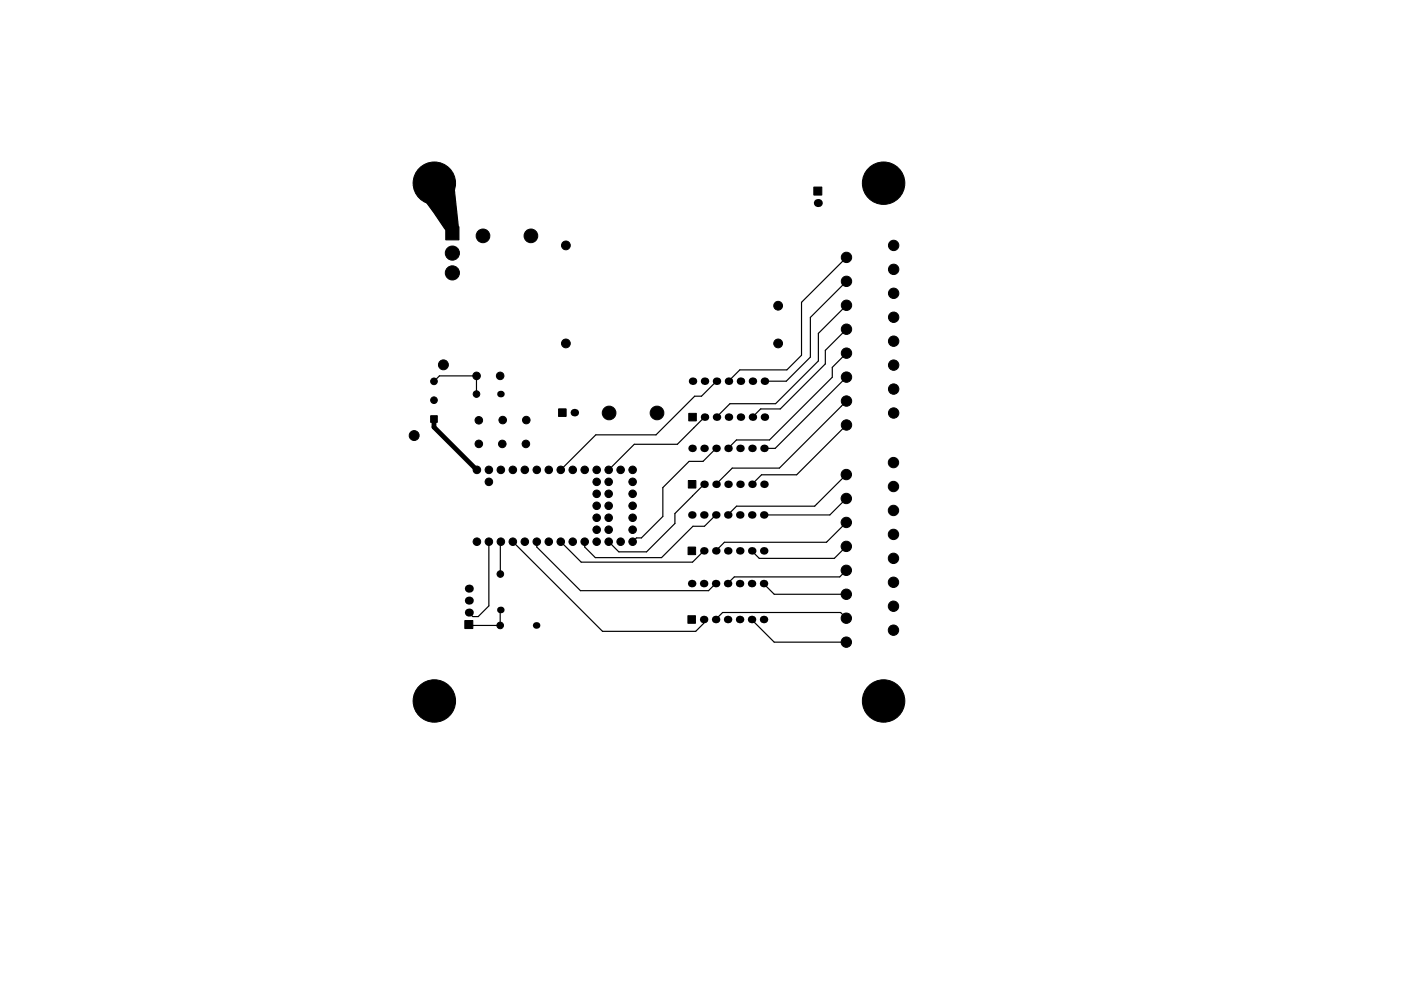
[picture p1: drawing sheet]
<svg xmlns="http://www.w3.org/2000/svg" width="297mm" height="210mm" viewBox="0 0 297 210" stroke-linecap="round" stroke-linejoin="round" font-family="sans-serif">
<g fill="#000" stroke="#000" stroke-width=".21">
<path d="M172.5 39.7h1.7v1.7h-1.7zM94.5 48.1h2.8v2.8h-2.8zM91.3 88.2h1.4v1.4h-1.4zM118.4 86.8h1.6v1.6h-1.6zM146 87.7h1.6v1.6h-1.6zM145.9 116.1h1.6v1.6h-1.6zM145.9 101.9h1.6v1.6h-1.6zM98.6 131.7h1.7v1.7h-1.7zM145.8 130.6h1.6v1.6h-1.6z"/>
<circle cx="92.1" cy="38.9" r="4.5"/>
<circle cx="187.3" cy="38.9" r="4.5"/>
<circle cx="95.9" cy="53.7" r="1.5"/>
<circle cx="95.9" cy="57.9" r="1.5"/>
<circle cx="102.4" cy="50" r="1.45"/>
<circle cx="112.6" cy="50" r="1.45"/>
<circle cx="120" cy="52.1" r=".93"/>
<circle cx="179.5" cy="54.6" r="1.1"/>
<circle cx="179.5" cy="59.7" r="1.1"/>
<circle cx="189.5" cy="57.2" r="1.1"/>
<circle cx="189.5" cy="52.1" r="1.1"/>
<circle cx="94" cy="77.4" r="1.05"/>
<circle cx="101" cy="79.7" r=".8"/>
<circle cx="106" cy="79.7" r=".8"/>
<circle cx="120" cy="72.9" r=".93"/>
<circle cx="165" cy="72.9" r=".93"/>
<circle cx="165" cy="64.9" r=".93"/>
<circle cx="179.5" cy="74.9" r="1.1"/>
<circle cx="179.5" cy="64.8" r="1.1"/>
<circle cx="179.5" cy="69.9" r="1.1"/>
<circle cx="189.5" cy="77.5" r="1.1"/>
<circle cx="189.5" cy="62.2" r="1.1"/>
<circle cx="189.5" cy="67.3" r="1.1"/>
<circle cx="189.5" cy="72.4" r="1.1"/>
<circle cx="87.8" cy="92.4" r="1.05"/>
<circle cx="92" cy="80.9" r=".7"/>
<circle cx="92" cy="84.9" r=".71"/>
<circle cx="101" cy="83.6" r=".7"/>
<circle cx="101.1" cy="99.7" r=".8"/>
<circle cx="101.5" cy="94.2" r=".8"/>
<circle cx="101.5" cy="89.2" r=".8"/>
<circle cx="103.6" cy="99.7" r=".8"/>
<circle cx="106.2" cy="99.7" r=".8"/>
<circle cx="106.5" cy="94.2" r=".8"/>
<circle cx="106.6" cy="89.1" r=".8"/>
<circle cx="108.7" cy="99.7" r=".8"/>
<circle cx="111.3" cy="99.7" r=".8"/>
<circle cx="111.5" cy="94.2" r=".8"/>
<circle cx="111.6" cy="89.1" r=".8"/>
<circle cx="113.8" cy="99.7" r=".8"/>
<circle cx="116.3" cy="99.7" r=".8"/>
<circle cx="118.9" cy="99.7" r=".8"/>
<circle cx="121.4" cy="99.7" r=".8"/>
<circle cx="124" cy="99.7" r=".8"/>
<circle cx="126.5" cy="99.7" r=".8"/>
<circle cx="129" cy="99.7" r=".8"/>
<circle cx="129.1" cy="87.6" r="1.45"/>
<circle cx="131.6" cy="99.7" r=".8"/>
<circle cx="134.1" cy="99.7" r=".8"/>
<circle cx="139.3" cy="87.6" r="1.45"/>
<circle cx="179.5" cy="85.1" r="1.1"/>
<circle cx="179.5" cy="90.2" r="1.1"/>
<circle cx="179.5" cy="80" r="1.1"/>
<circle cx="189.4" cy="98.1" r="1.1"/>
<circle cx="189.5" cy="87.6" r="1.1"/>
<circle cx="189.5" cy="82.6" r="1.1"/>
<circle cx="101.1" cy="114.9" r=".8"/>
<circle cx="103.6" cy="102.2" r=".8"/>
<circle cx="103.6" cy="114.9" r=".8"/>
<circle cx="106.2" cy="114.9" r=".8"/>
<circle cx="108.7" cy="114.9" r=".8"/>
<circle cx="111.3" cy="114.9" r=".8"/>
<circle cx="113.8" cy="114.9" r=".8"/>
<circle cx="116.3" cy="114.9" r=".8"/>
<circle cx="118.9" cy="114.9" r=".8"/>
<circle cx="121.4" cy="114.9" r=".8"/>
<circle cx="124" cy="114.9" r=".8"/>
<circle cx="126.5" cy="109.8" r=".8"/>
<circle cx="126.5" cy="102.2" r=".8"/>
<circle cx="126.5" cy="104.8" r=".8"/>
<circle cx="126.5" cy="107.3" r=".8"/>
<circle cx="126.5" cy="112.4" r=".8"/>
<circle cx="126.5" cy="114.9" r=".8"/>
<circle cx="129" cy="104.8" r=".8"/>
<circle cx="129" cy="107.3" r=".8"/>
<circle cx="129" cy="114.9" r=".8"/>
<circle cx="129" cy="112.4" r=".8"/>
<circle cx="129" cy="102.2" r=".8"/>
<circle cx="129" cy="109.8" r=".8"/>
<circle cx="131.6" cy="114.9" r=".8"/>
<circle cx="134.1" cy="107.3" r=".8"/>
<circle cx="134.1" cy="104.8" r=".8"/>
<circle cx="134.1" cy="102.2" r=".8"/>
<circle cx="134.1" cy="114.9" r=".8"/>
<circle cx="134.1" cy="112.4" r=".8"/>
<circle cx="134.1" cy="109.8" r=".8"/>
<circle cx="179.4" cy="110.8" r="1.1"/>
<circle cx="179.4" cy="100.7" r="1.1"/>
<circle cx="179.4" cy="105.8" r="1.1"/>
<circle cx="179.4" cy="115.9" r="1.1"/>
<circle cx="189.4" cy="103.2" r="1.1"/>
<circle cx="189.4" cy="108.3" r="1.1"/>
<circle cx="189.4" cy="118.5" r="1.1"/>
<circle cx="189.4" cy="113.4" r="1.1"/>
<circle cx="106.1" cy="132.7" r=".7"/>
<circle cx="106.1" cy="121.8" r=".7"/>
<circle cx="179.4" cy="121" r="1.1"/>
<circle cx="179.4" cy="136.2" r="1.1"/>
<circle cx="179.4" cy="131.2" r="1.1"/>
<circle cx="179.4" cy="126.1" r="1.1"/>
<circle cx="189.4" cy="123.5" r="1.1"/>
<circle cx="189.4" cy="133.7" r="1.1"/>
<circle cx="189.4" cy="128.6" r="1.1"/>
<circle cx="92.1" cy="148.7" r="4.5"/>
<circle cx="187.3" cy="148.7" r="4.5"/>
</g>
<g fill="#000">
<circle cx="173.4" cy="43.1" r=".85"/>
<circle cx="106.1" cy="83.6" r=".7"/>
<circle cx="121.8" cy="87.6" r=".8"/>
<circle cx="146.7" cy="95.1" r=".8"/>
<circle cx="146.8" cy="80.9" r=".8"/>
<circle cx="149.3" cy="95.1" r=".8"/>
<circle cx="149.4" cy="88.5" r=".8"/>
<circle cx="149.4" cy="80.9" r=".8"/>
<circle cx="151.8" cy="95.1" r=".8"/>
<circle cx="151.9" cy="88.5" r=".8"/>
<circle cx="151.9" cy="80.9" r=".8"/>
<circle cx="154.4" cy="95.1" r=".8"/>
<circle cx="154.5" cy="88.5" r=".8"/>
<circle cx="154.5" cy="80.9" r=".8"/>
<circle cx="156.9" cy="95.1" r=".8"/>
<circle cx="157" cy="80.9" r=".8"/>
<circle cx="157" cy="88.5" r=".8"/>
<circle cx="159.4" cy="95.1" r=".8"/>
<circle cx="159.5" cy="88.5" r=".8"/>
<circle cx="159.5" cy="80.9" r=".8"/>
<circle cx="162" cy="95.1" r=".8"/>
<circle cx="162.1" cy="80.9" r=".8"/>
<circle cx="162.1" cy="88.5" r=".8"/>
<circle cx="146.7" cy="109.3" r=".8"/>
<circle cx="149.2" cy="116.9" r=".8"/>
<circle cx="149.2" cy="109.3" r=".8"/>
<circle cx="149.3" cy="102.7" r=".8"/>
<circle cx="151.8" cy="109.3" r=".8"/>
<circle cx="151.8" cy="116.9" r=".8"/>
<circle cx="151.8" cy="102.7" r=".8"/>
<circle cx="154.3" cy="109.3" r=".8"/>
<circle cx="154.3" cy="116.9" r=".8"/>
<circle cx="154.4" cy="102.7" r=".8"/>
<circle cx="156.8" cy="116.9" r=".8"/>
<circle cx="156.8" cy="109.3" r=".8"/>
<circle cx="156.9" cy="102.7" r=".8"/>
<circle cx="159.4" cy="109.3" r=".8"/>
<circle cx="159.4" cy="116.9" r=".8"/>
<circle cx="159.4" cy="102.7" r=".8"/>
<circle cx="161.9" cy="109.3" r=".8"/>
<circle cx="161.9" cy="116.9" r=".8"/>
<circle cx="162" cy="102.7" r=".8"/>
<circle cx="99.4" cy="127.4" r=".85"/>
<circle cx="99.4" cy="124.9" r=".85"/>
<circle cx="99.4" cy="130" r=".85"/>
<circle cx="106.1" cy="129.4" r=".7"/>
<circle cx="113.7" cy="132.7" r=".7"/>
<circle cx="146.6" cy="123.8" r=".8"/>
<circle cx="149.2" cy="123.8" r=".8"/>
<circle cx="149.2" cy="131.4" r=".8"/>
<circle cx="151.7" cy="123.8" r=".8"/>
<circle cx="151.7" cy="131.4" r=".8"/>
<circle cx="154.3" cy="131.4" r=".8"/>
<circle cx="154.3" cy="123.8" r=".8"/>
<circle cx="156.8" cy="123.8" r=".8"/>
<circle cx="156.8" cy="131.4" r=".8"/>
<circle cx="159.3" cy="131.4" r=".8"/>
<circle cx="159.3" cy="123.8" r=".8"/>
<circle cx="161.9" cy="131.4" r=".8"/>
<circle cx="161.9" cy="123.8" r=".8"/>
</g>
<g fill="none" stroke="#000" stroke-width=".25">
<path d="M92.1 38.9l3.8 3.8v6.8M179.5 59.7l-7.7 7.6v8.5l-5.1 5.1h-4.6M179.5 54.6l-9.6 9.5v11.3l-3.1 3.1h-9.9l-2.4 2.4M101 79.8v3.8M101 79.7v.1M101 79.7h-7.8l-1.2 1.2M179.5 64.8l-6 5.9v5.9l-9.1 9.1h-9.6l-2.9 2.8M179.5 69.9l-4.5 4.4v2.9l-9.6 9.6h-4.1l-1.8 1.7M179.5 74.9l-3 3v2.1l-13.3 13.3h-7.1l-1.7 1.8M149.4 88.5l-5.8 5.8h-9.1l-5.5 5.4M151.8 95.1l-2.7 2.8h-3l-5.6 5.6v6.1l-4.5 4.5h-1.1l-.8 .8M151.9 80.9l-3.2 3.2h-1.4l-8.2 8.2h-12.8l-7.4 7.4"/>
<path d="M179.5 80l-15.1 15.1h-2.4M179.5 85.1l-14.3 14.2h-10l-3.4 3.4M179.5 90.2l-10.6 10.5h-7.4l-2.1 2M103.6 114.9v13.6l-2.2 2.3h-1.1l-.9-.8M106.2 114.9l-.1 .1v6.8M108.7 114.9l19 19h19.8l1.7-1.6v-.9M113.8 114.9v1.2l9.3 9.2h27.1l1.5-1.5M118.9 114.9l4.3 4.4h23.6l2.4-2.4M149.3 102.7l-6.2 6.3v2.1l-6 6h-5.9l-2.2-2.2M151.8 109.3l-2.4 2.4h-2.5l-6.6 6.6h-14.1l-2.2-2.2v-1.2M179.4 105.8l-3.5 3.5h-14M179.4 110.8l-4.2 4.3h-21.6l-1.8 1.8"/>
<path d="M179.4 100.7l-6.7 6.7h-16.5l-1.9 1.9M179.4 115.9l-2.5 2.6h-15.9l-1.6-1.6M106.1 129.4v3.3h-6.5l-.2-.2M159.3 131.4l4.9 4.8h15.2M161.9 123.8l2.3 2.3h15.2M179.4 131.2l-1.2-1.2h-25l-1.5 1.4M179.4 121l-1.4 1.4h-22.3l-1.4 1.4"/>
</g>
<path d="M92 88.9v1.7l9.1 9.1" fill="none" stroke="#000" stroke-width="1"/>
<path d="M89.8 35.6l.7-.4 3.4 .2 .5 .2 .4 .4 1.3 2.4 1 9.5a1.08 1.08 0 0 1-1.1 1.2l-1.1-.1-.5-.3-6.2-8.7v-1z" fill="#000" stroke="#000" stroke-width=".25"/>
</svg>
